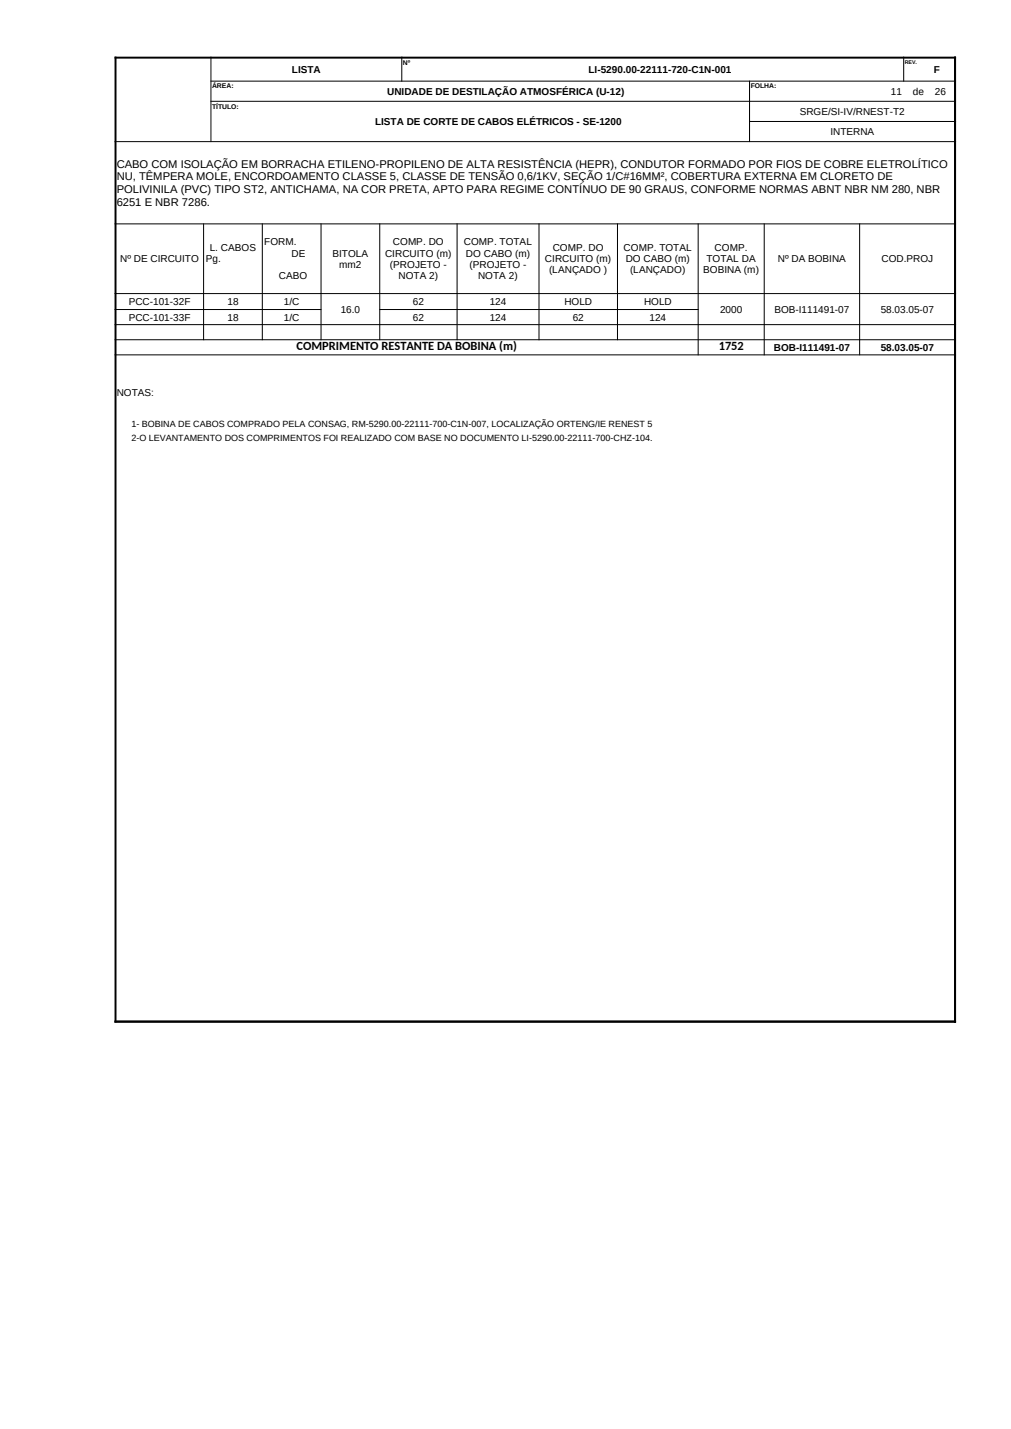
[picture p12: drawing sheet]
<svg xmlns="http://www.w3.org/2000/svg" width="210mm" height="297mm" viewBox="0 0 210 297" stroke-linecap="round" stroke-linejoin="round" font-family="sans-serif">
<defs><g id="words">
<g font-size="2.6">
<text x="61.6" y="72.8">COMPRIMENTO RESTANTE DA BOBINA (m)</text>
<text x="149.3" y="72.8">1752</text>
</g>
<g font-size="2.3">
<text x="24.2" y="34.9">CABO COM ISOLAÇÃO EM BORRACHA ETILENO-PROPILENO DE ALTA RESISTÊNCIA (HEPR), CONDUTOR FORMADO POR FIOS DE COBRE ELETROLÍTICO</text>
<text x="24.2" y="37.5">NU, TÊMPERA MOLE, ENCORDOAMENTO CLASSE 5, CLASSE DE TENSÃO 0,6/1KV, SEÇÃO 1/C#16MM², COBERTURA EXTERNA EM CLORETO DE</text>
<text x="24.2" y="40.1">POLIVINILA (PVC) TIPO ST2, ANTICHAMA, NA COR PRETA, APTO PARA REGIME CONTÍNUO DE 90 GRAUS, CONFORME NORMAS ABNT NBR NM 280, NBR</text>
<text x="24.2" y="42.7">6251 E NBR 7286.</text>
</g>
<g font-size="2.1">
<text x="60.6" y="15.1">LISTA</text>
<text x="122.3" y="15.1">LI-5290.00-22111-720-C1N-001</text>
<text x="193.9" y="15.1">F</text>
<text x="80.4" y="19.7">UNIDADE DE DESTILAÇÃO ATMOSFÉRICA (U-12)</text>
<text x="166.1" y="23.9">SRGE/SI-IV/RNEST-T2</text>
<text x="185.1" y="19.7">11</text>
<text x="189.6" y="19.7">de</text>
<text x="194.2" y="19.7">26</text>
<text x="77.9" y="26">LISTA DE CORTE DE CABOS ELÉTRICOS - SE-1200</text>
<text x="172.5" y="28.1">INTERNA</text>
<text x="43.6" y="52.2">L. CABOS</text>
<text x="54.9" y="51">FORM.</text>
<text x="60.6" y="53.3">DE</text>
<text x="69.1" y="53.3">BITOLA</text>
<text x="80" y="53.3">CIRCUITO (m)</text>
<text x="81.6" y="51">COMP. DO</text>
<text x="96.4" y="51">COMP. TOTAL</text>
<text x="96.8" y="53.3">DO CABO (m)</text>
<text x="114.8" y="52.2">COMP. DO</text>
<text x="129.5" y="52.2">COMP. TOTAL</text>
<text x="148.5" y="52.2">COMP.</text>
<text x="25" y="54.5">Nº DE CIRCUITO</text>
<text x="42.7" y="54.5">Pg.</text>
<text x="57.9" y="58">CABO</text>
<text x="70.5" y="55.7">mm2</text>
<text x="81" y="55.7">(PROJETO -</text>
<text x="82.8" y="58">NOTA 2)</text>
<text x="97.5" y="55.7">(PROJETO -</text>
<text x="99.3" y="58">NOTA 2)</text>
<text x="113.2" y="54.5">CIRCUITO (m)</text>
<text x="114.1" y="56.8">(LANÇADO )</text>
<text x="130" y="54.5">DO CABO (m)</text>
<text x="130.9" y="56.8">(LANÇADO)</text>
<text x="146.1" y="56.8">BOBINA (m)</text>
<text x="146.8" y="54.5">TOTAL DA</text>
<text x="161.6" y="54.5">Nº DA BOBINA</text>
<text x="183.1" y="54.5">COD.PROJ</text>
<text x="26.7" y="63.4">PCC-101-32F</text>
<text x="47.2" y="63.4">18</text>
<text x="59" y="63.4">1/C</text>
<text x="70.8" y="65">16.0</text>
<text x="85.8" y="63.4">62</text>
<text x="101.7" y="63.4">124</text>
<text x="117.2" y="63.4">HOLD</text>
<text x="133.8" y="63.4">HOLD</text>
<text x="149.6" y="65">2000</text>
<text x="160.9" y="65">BOB-I111491-07</text>
<text x="182.9" y="65">58.03.05-07</text>
<text x="26.7" y="66.6">PCC-101-33F</text>
<text x="47.2" y="66.6">18</text>
<text x="59" y="66.6">1/C</text>
<text x="85.8" y="66.6">62</text>
<text x="101.7" y="66.6">124</text>
<text x="119" y="66.6">62</text>
<text x="134.9" y="66.6">124</text>
<text x="160.7" y="72.9">BOB-I111491-07</text>
<text x="182.9" y="72.9">58.03.05-07</text>
<text x="24.2" y="82.3">NOTAS:</text>
</g>
<g font-size="1.9">
<text x="27.3" y="88.8">1- BOBINA DE CABOS COMPRADO PELA CONSAG, RM-5290.00-22111-700-C1N-007, LOCALIZAÇÃO ORTENG/IE RENEST 5</text>
<text x="27.3" y="91.6">2-O LEVANTAMENTO DOS COMPRIMENTOS FOI REALIZADO COM BASE NO DOCUMENTO LI-5290.00-22111-700-CHZ-104.</text>
</g>
<g font-size="1.4">
<text x="83.7" y="13.5">Nº</text>
<text x="44.1" y="18.4">ÁREA:</text>
<text x="44.1" y="22.6">TÍTULO:</text>
<text x="155.9" y="18.4">FOLHA:</text>
</g>
<text font-size="1.1" x="188" y="13.2">REV.</text>
</g></defs>
<path d="M23.8 12h174.8M24 11.8v200.7M198.4 11.8v200.7M23.8 212.3h174.8" fill="none" stroke="#000" stroke-width=".41"/>
<g fill="none" stroke="#000" stroke-width=".21">
<path d="M43.7 16.9h154.9M43.8 11.8v17.7M83.5 11.8v5.1M155.7 16.8v12.7M187.7 11.8v5.1M23.8 29.4h174.8M43.7 21.1h154.9M155.6 25.2h43M23.8 46.5h174.8M42.3 46.4v24.3M54.5 46.4v24.3M66.7 46.4v24.3"/>
<path d="M78.9 46.4v24.3M94.9 46.4v24.3M112 46.4v24.3M128.3 46.4v24.3M145 46.4v27.4M158.7 46.4v27.4M178.6 46.4v27.4M23.8 61h174.8M23.8 64.3h43M23.8 67.5h174.8M23.8 70.6h174.8M23.8 73.8h174.8"/>
<path d="M78.8 64.3h66.3"/>
</g>
<use href="#words"/>
</svg>
